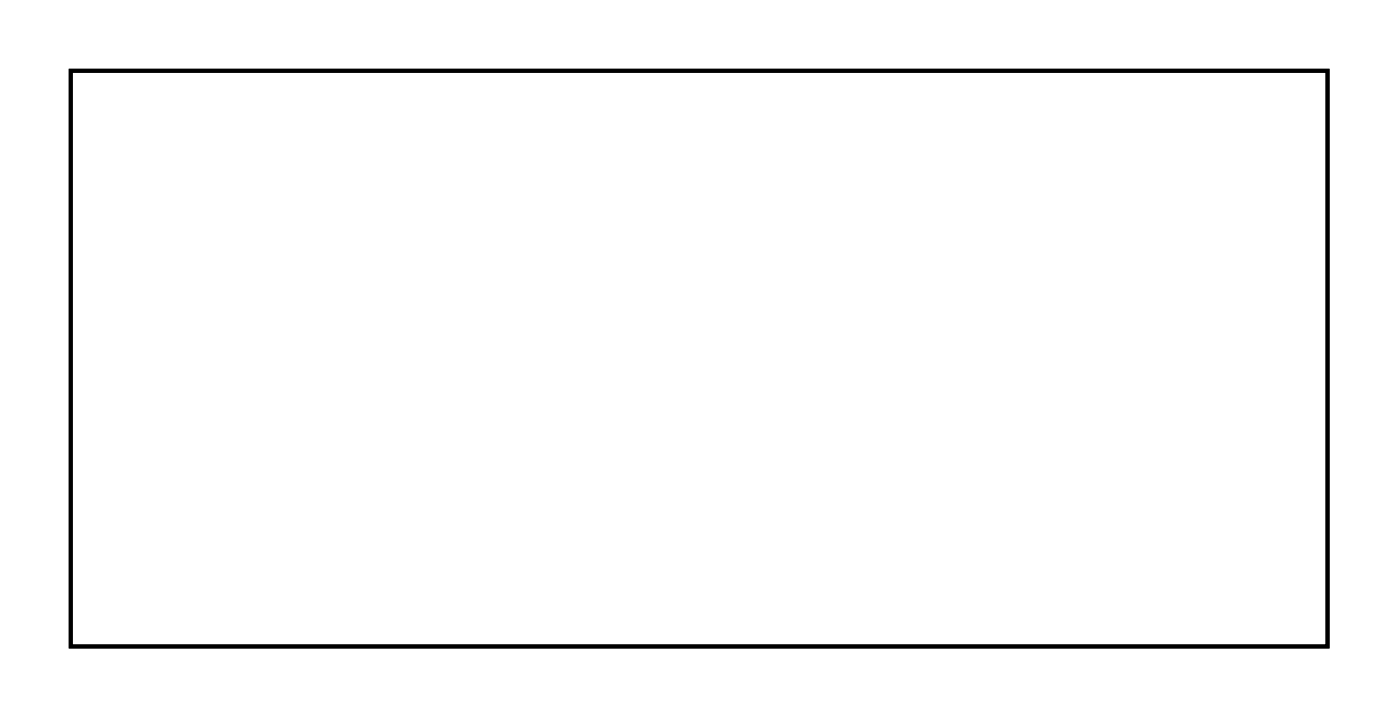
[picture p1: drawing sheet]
<svg xmlns="http://www.w3.org/2000/svg" width="72mm" height="37mm" viewBox="0 0 72 37" stroke-linecap="round" stroke-linejoin="round" font-family="sans-serif">
<path d="M3.6 3.6h64.6v29.6h-64.6z" fill="none" stroke="#000" stroke-width=".2"/>
<path d="M3.6 3.6h64.6v29.6h-64.6zM3.6 3.6v29.6h64.6v-29.6z" fill="#000"/>
<circle cx="11.8" cy="8.2" r=".74" fill="#fff"/>
<circle cx="11.8" cy="8.2" r=".74" fill="none" stroke="#fff" stroke-width=".75" stroke-linecap="butt"/>
<circle cx="14.3" cy="8.2" r=".74" fill="#fff"/>
<circle cx="14.3" cy="8.2" r=".74" fill="none" stroke="#fff" stroke-width=".75" stroke-linecap="butt"/>
<circle cx="16.9" cy="8.2" r=".74" fill="#fff"/>
<circle cx="16.9" cy="8.2" r=".74" fill="none" stroke="#fff" stroke-width=".75" stroke-linecap="butt"/>
<circle cx="19.4" cy="8.2" r=".74" fill="#fff"/>
<circle cx="19.4" cy="8.2" r=".74" fill="none" stroke="#fff" stroke-width=".75" stroke-linecap="butt"/>
<circle cx="21.9" cy="8.2" r=".74" fill="#fff"/>
<circle cx="21.9" cy="8.2" r=".74" fill="none" stroke="#fff" stroke-width=".75" stroke-linecap="butt"/>
<circle cx="24.5" cy="8.2" r=".74" fill="#fff"/>
<circle cx="24.5" cy="8.2" r=".74" fill="none" stroke="#fff" stroke-width=".75" stroke-linecap="butt"/>
<circle cx="27" cy="8.2" r=".74" fill="#fff"/>
<circle cx="27" cy="8.2" r=".74" fill="none" stroke="#fff" stroke-width=".75" stroke-linecap="butt"/>
<circle cx="29.6" cy="8.2" r=".74" fill="#fff"/>
<circle cx="29.6" cy="8.2" r=".74" fill="none" stroke="#fff" stroke-width=".75" stroke-linecap="butt"/>
<circle cx="32.1" cy="8.2" r=".74" fill="#fff"/>
<circle cx="32.1" cy="8.2" r=".74" fill="none" stroke="#fff" stroke-width=".75" stroke-linecap="butt"/>
<circle cx="34.6" cy="8.2" r=".74" fill="#fff"/>
<circle cx="34.6" cy="8.2" r=".74" fill="none" stroke="#fff" stroke-width=".75" stroke-linecap="butt"/>
<circle cx="37.2" cy="8.2" r=".74" fill="#fff"/>
<circle cx="37.2" cy="8.2" r=".74" fill="none" stroke="#fff" stroke-width=".75" stroke-linecap="butt"/>
<circle cx="39.7" cy="8.2" r=".74" fill="#fff"/>
<circle cx="39.7" cy="8.2" r=".74" fill="none" stroke="#fff" stroke-width=".75" stroke-linecap="butt"/>
<circle cx="42.3" cy="8.2" r=".74" fill="#fff"/>
<circle cx="42.3" cy="8.2" r=".74" fill="none" stroke="#fff" stroke-width=".75" stroke-linecap="butt"/>
<circle cx="44.8" cy="8.2" r=".74" fill="#fff"/>
<circle cx="44.8" cy="8.2" r=".74" fill="none" stroke="#fff" stroke-width=".75" stroke-linecap="butt"/>
<circle cx="47.3" cy="8.2" r=".74" fill="#fff"/>
<circle cx="47.3" cy="8.2" r=".74" fill="none" stroke="#fff" stroke-width=".75" stroke-linecap="butt"/>
<circle cx="49.9" cy="8.2" r=".74" fill="#fff"/>
<circle cx="49.9" cy="8.2" r=".74" fill="none" stroke="#fff" stroke-width=".75" stroke-linecap="butt"/>
<circle cx="52.4" cy="8.2" r=".74" fill="#fff"/>
<circle cx="52.4" cy="8.2" r=".74" fill="none" stroke="#fff" stroke-width=".75" stroke-linecap="butt"/>
<circle cx="55" cy="8.2" r=".74" fill="#fff"/>
<circle cx="55" cy="8.2" r=".74" fill="none" stroke="#fff" stroke-width=".75" stroke-linecap="butt"/>
<circle cx="57.5" cy="8.2" r=".74" fill="#fff"/>
<circle cx="57.5" cy="8.2" r=".74" fill="none" stroke="#fff" stroke-width=".75" stroke-linecap="butt"/>
<circle cx="60" cy="8.2" r=".74" fill="#fff"/>
<circle cx="60" cy="8.2" r=".74" fill="none" stroke="#fff" stroke-width=".75" stroke-linecap="butt"/>
<circle cx="60" cy="5.6" r=".74" fill="#fff"/>
<circle cx="60" cy="5.6" r=".74" fill="none" stroke="#fff" stroke-width=".75" stroke-linecap="butt"/>
<circle cx="57.5" cy="5.6" r=".74" fill="#fff"/>
<circle cx="57.5" cy="5.6" r=".74" fill="none" stroke="#fff" stroke-width=".75" stroke-linecap="butt"/>
<circle cx="55" cy="5.6" r=".74" fill="#fff"/>
<circle cx="55" cy="5.6" r=".74" fill="none" stroke="#fff" stroke-width=".75" stroke-linecap="butt"/>
<circle cx="52.4" cy="5.6" r=".74" fill="#fff"/>
<circle cx="52.4" cy="5.6" r=".74" fill="none" stroke="#fff" stroke-width=".75" stroke-linecap="butt"/>
<circle cx="49.9" cy="5.6" r=".74" fill="#fff"/>
<circle cx="49.9" cy="5.6" r=".74" fill="none" stroke="#fff" stroke-width=".75" stroke-linecap="butt"/>
<circle cx="47.3" cy="5.6" r=".74" fill="#fff"/>
<circle cx="47.3" cy="5.6" r=".74" fill="none" stroke="#fff" stroke-width=".75" stroke-linecap="butt"/>
<circle cx="44.8" cy="5.6" r=".74" fill="#fff"/>
<circle cx="44.8" cy="5.6" r=".74" fill="none" stroke="#fff" stroke-width=".75" stroke-linecap="butt"/>
<circle cx="42.3" cy="5.6" r=".74" fill="#fff"/>
<circle cx="42.3" cy="5.6" r=".74" fill="none" stroke="#fff" stroke-width=".75" stroke-linecap="butt"/>
<circle cx="39.7" cy="5.6" r=".74" fill="#fff"/>
<circle cx="39.7" cy="5.6" r=".74" fill="none" stroke="#fff" stroke-width=".75" stroke-linecap="butt"/>
<circle cx="37.2" cy="5.6" r=".74" fill="#fff"/>
<circle cx="37.2" cy="5.6" r=".74" fill="none" stroke="#fff" stroke-width=".75" stroke-linecap="butt"/>
<circle cx="34.6" cy="5.6" r=".74" fill="#fff"/>
<circle cx="34.6" cy="5.6" r=".74" fill="none" stroke="#fff" stroke-width=".75" stroke-linecap="butt"/>
<circle cx="32.1" cy="5.6" r=".74" fill="#fff"/>
<circle cx="32.1" cy="5.6" r=".74" fill="none" stroke="#fff" stroke-width=".75" stroke-linecap="butt"/>
<circle cx="29.6" cy="5.6" r=".74" fill="#fff"/>
<circle cx="29.6" cy="5.6" r=".74" fill="none" stroke="#fff" stroke-width=".75" stroke-linecap="butt"/>
<circle cx="27" cy="5.6" r=".74" fill="#fff"/>
<circle cx="27" cy="5.6" r=".74" fill="none" stroke="#fff" stroke-width=".75" stroke-linecap="butt"/>
<circle cx="24.5" cy="5.6" r=".74" fill="#fff"/>
<circle cx="24.5" cy="5.6" r=".74" fill="none" stroke="#fff" stroke-width=".75" stroke-linecap="butt"/>
<circle cx="21.9" cy="5.6" r=".74" fill="#fff"/>
<circle cx="21.9" cy="5.6" r=".74" fill="none" stroke="#fff" stroke-width=".75" stroke-linecap="butt"/>
<circle cx="19.4" cy="5.6" r=".74" fill="#fff"/>
<circle cx="19.4" cy="5.6" r=".74" fill="none" stroke="#fff" stroke-width=".75" stroke-linecap="butt"/>
<circle cx="16.9" cy="5.6" r=".74" fill="#fff"/>
<circle cx="16.9" cy="5.6" r=".74" fill="none" stroke="#fff" stroke-width=".75" stroke-linecap="butt"/>
<circle cx="14.3" cy="5.6" r=".74" fill="#fff"/>
<circle cx="14.3" cy="5.6" r=".74" fill="none" stroke="#fff" stroke-width=".75" stroke-linecap="butt"/>
<circle cx="11.8" cy="5.6" r=".74" fill="#fff"/>
<circle cx="11.8" cy="5.6" r=".74" fill="none" stroke="#fff" stroke-width=".75" stroke-linecap="butt"/>
<circle cx="21.9" cy="22.8" r=".63" fill="#fff"/>
<circle cx="21.9" cy="22.8" r=".63" fill="none" stroke="#fff" stroke-width=".51"/>
<path d="M21.2 22h1.5v1.5h-1.5zM21.4 22.8a.5 .5 0 0 0 1 0 .5 .5 0 0 0-1 0z" fill="#fff"/>
<g fill="none" stroke="#fff" stroke-width=".25">
<path d="M21.2 22h1.5v1.5h-1.5z"/>
<circle cx="21.9" cy="22.8" r=".5"/>
</g>
<circle cx="21.9" cy="15.2" r=".63" fill="#fff"/>
<circle cx="21.9" cy="15.2" r=".63" fill="none" stroke="#fff" stroke-width=".51"/>
<path d="M21.2 14.4h1.5v1.5h-1.5zM21.4 15.2a.5 .5 0 0 0 1 0 .5 .5 0 0 0-1 0z" fill="#fff"/>
<g fill="none" stroke="#fff" stroke-width=".25">
<path d="M21.2 14.4h1.5v1.5h-1.5z"/>
<circle cx="21.9" cy="15.2" r=".5"/>
</g>
<circle cx="27" cy="22.8" r=".63" fill="#fff"/>
<circle cx="27" cy="22.8" r=".63" fill="none" stroke="#fff" stroke-width=".51"/>
<path d="M26.3 22h1.5v1.5h-1.5zM26.5 22.8a.5 .5 0 0 0 1 0 .5 .5 0 0 0-1 0z" fill="#fff"/>
<g fill="none" stroke="#fff" stroke-width=".25">
<path d="M26.3 22h1.5v1.5h-1.5z"/>
<circle cx="27" cy="22.8" r=".5"/>
</g>
<circle cx="27" cy="15.2" r=".63" fill="#fff"/>
<circle cx="27" cy="15.2" r=".63" fill="none" stroke="#fff" stroke-width=".51"/>
<path d="M26.3 14.4h1.5v1.5h-1.5zM26.5 15.2a.5 .5 0 0 0 1 0 .5 .5 0 0 0-1 0z" fill="#fff"/>
<g fill="none" stroke="#fff" stroke-width=".25">
<path d="M26.3 14.4h1.5v1.5h-1.5z"/>
<circle cx="27" cy="15.2" r=".5"/>
</g>
<circle cx="9.2" cy="22.8" r=".63" fill="#fff"/>
<circle cx="9.2" cy="22.8" r=".63" fill="none" stroke="#fff" stroke-width=".51"/>
<path d="M8.5 22h1.5v1.5h-1.5zM8.7 22.8a.5 .5 0 0 0 1 0 .5 .5 0 0 0-1 0z" fill="#fff"/>
<g fill="none" stroke="#fff" stroke-width=".25">
<path d="M8.5 22h1.5v1.5h-1.5z"/>
<circle cx="9.2" cy="22.8" r=".5"/>
</g>
<circle cx="9.2" cy="15.2" r=".63" fill="#fff"/>
<circle cx="9.2" cy="15.2" r=".63" fill="none" stroke="#fff" stroke-width=".51"/>
<path d="M8.5 14.4h1.5v1.5h-1.5zM8.7 15.2a.5 .5 0 0 0 1 0 .5 .5 0 0 0-1 0z" fill="#fff"/>
<g fill="none" stroke="#fff" stroke-width=".25">
<path d="M8.5 14.4h1.5v1.5h-1.5z"/>
<circle cx="9.2" cy="15.2" r=".5"/>
</g>
<circle cx="14.3" cy="22.8" r=".63" fill="#fff"/>
<circle cx="14.3" cy="22.8" r=".63" fill="none" stroke="#fff" stroke-width=".51"/>
<path d="M13.6 22h1.5v1.5h-1.5zM13.8 22.8a.5 .5 0 0 0 1 0 .5 .5 0 0 0-1 0z" fill="#fff"/>
<g fill="none" stroke="#fff" stroke-width=".25">
<path d="M13.6 22h1.5v1.5h-1.5z"/>
<circle cx="14.3" cy="22.8" r=".5"/>
</g>
<circle cx="14.3" cy="15.2" r=".63" fill="#fff"/>
<circle cx="14.3" cy="15.2" r=".63" fill="none" stroke="#fff" stroke-width=".51"/>
<path d="M13.6 14.4h1.5v1.5h-1.5zM13.8 15.2a.5 .5 0 0 0 1 0 .5 .5 0 0 0-1 0z" fill="#fff"/>
<g fill="none" stroke="#fff" stroke-width=".25">
<path d="M13.6 14.4h1.5v1.5h-1.5z"/>
<circle cx="14.3" cy="15.2" r=".5"/>
</g>
<circle cx="52.4" cy="19.6" r=".6" fill="#fff"/>
<circle cx="52.4" cy="19.6" r=".6" fill="none" stroke="#fff" stroke-width=".65" stroke-linecap="butt"/>
<path d="M51.8 19h1.2v1.2h-1.2z" fill="#fff"/>
<path d="M51.8 19h1.2v1.2h-1.2z" fill="none" stroke="#fff" stroke-width=".65" stroke-linecap="butt"/>
<circle cx="52.4" cy="17.1" r=".6" fill="#fff"/>
<circle cx="52.4" cy="17.1" r=".6" fill="none" stroke="#fff" stroke-width=".65" stroke-linecap="butt"/>
<circle cx="39.7" cy="19.6" r=".6" fill="#fff"/>
<circle cx="39.7" cy="19.6" r=".6" fill="none" stroke="#fff" stroke-width=".65" stroke-linecap="butt"/>
<path d="M39.1 19h1.2v1.2h-1.2z" fill="#fff"/>
<path d="M39.1 19h1.2v1.2h-1.2z" fill="none" stroke="#fff" stroke-width=".65" stroke-linecap="butt"/>
<circle cx="39.7" cy="17.1" r=".6" fill="#fff"/>
<circle cx="39.7" cy="17.1" r=".6" fill="none" stroke="#fff" stroke-width=".65" stroke-linecap="butt"/>
<circle cx="37.2" cy="12" r=".7" fill="#fff"/>
<circle cx="37.2" cy="12" r=".7" fill="none" stroke="#fff" stroke-width=".76" stroke-linecap="butt"/>
<circle cx="47.3" cy="12" r=".7" fill="#fff"/>
<circle cx="47.3" cy="12" r=".7" fill="none" stroke="#fff" stroke-width=".76" stroke-linecap="butt"/>
<circle cx="24.5" cy="12" r=".7" fill="#fff"/>
<circle cx="24.5" cy="12" r=".7" fill="none" stroke="#fff" stroke-width=".76" stroke-linecap="butt"/>
<circle cx="34.6" cy="12" r=".7" fill="#fff"/>
<circle cx="34.6" cy="12" r=".7" fill="none" stroke="#fff" stroke-width=".76" stroke-linecap="butt"/>
</svg>
